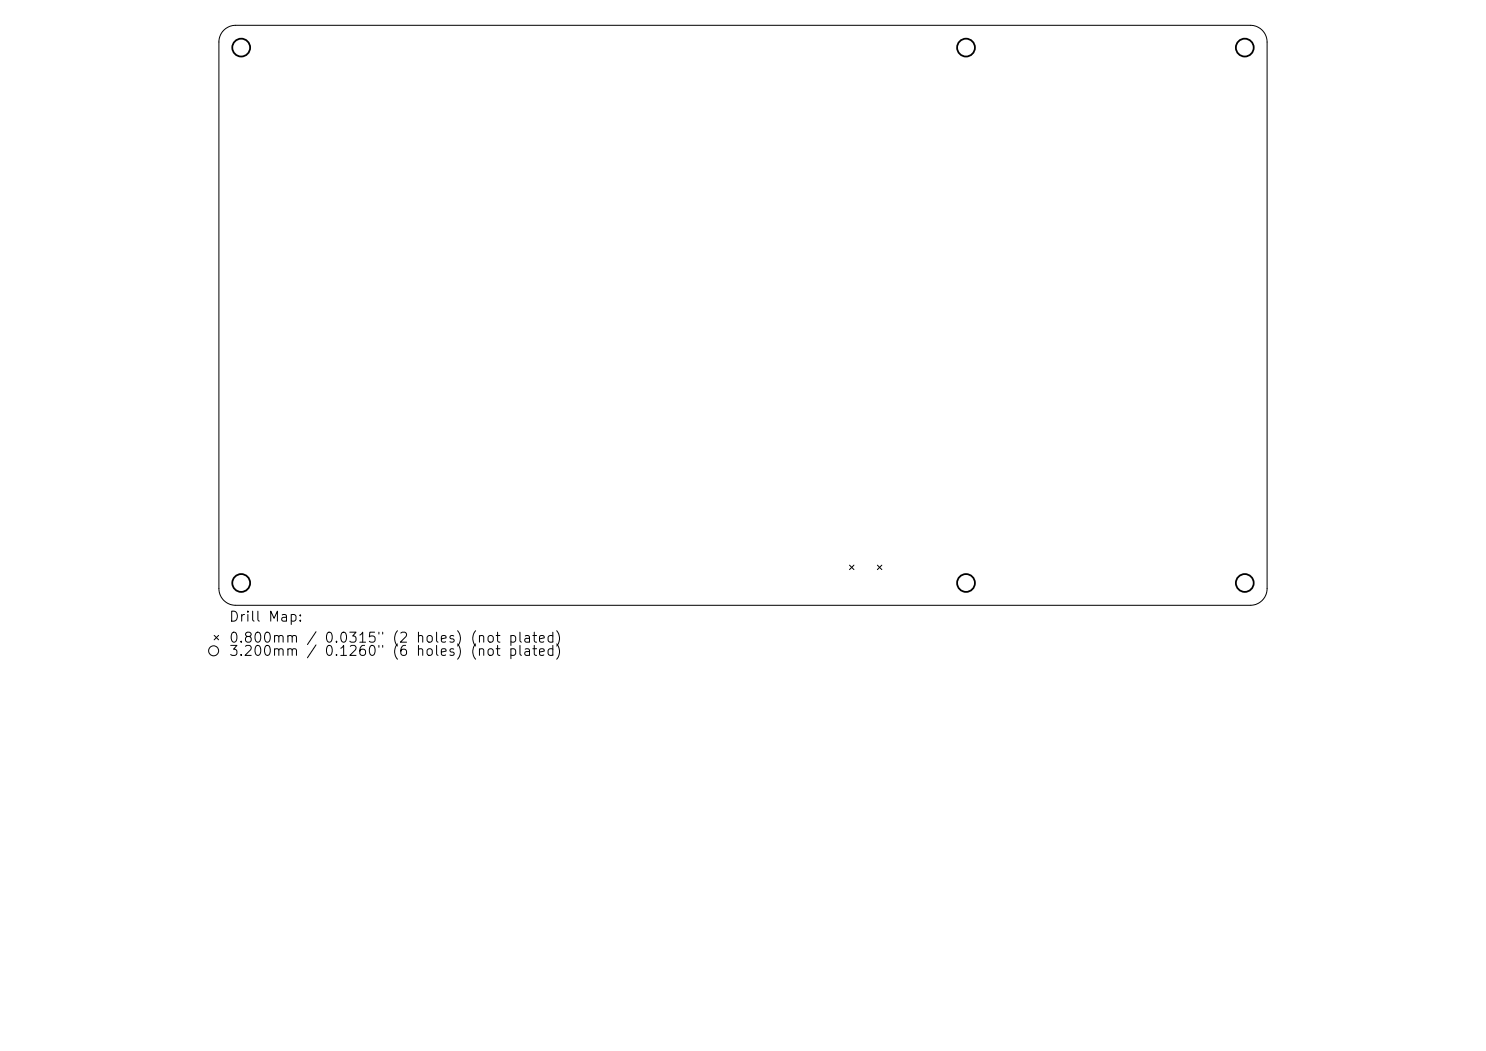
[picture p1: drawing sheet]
<svg xmlns="http://www.w3.org/2000/svg" width="297mm" height="210mm" viewBox="0 0 297 210" stroke-linecap="round" stroke-linejoin="round" font-family="sans-serif">
<defs><g id="words">
<g font-size="2">
<text x="45.6" y="124.7">Drill Map:</text>
<text x="45.6" y="128.9">0.800mm / 0.0315&quot; (2 holes) (not plated)</text>
<text x="45.6" y="131.6">3.200mm / 0.1260&quot; (6 holes) (not plated)</text>
</g>
</g></defs>
<g fill="none" stroke="#000" stroke-width=".2">
<path d="M44.7 6a3.3 3.3 0 0 1 2.4-.9h202.8a3.3 3.3 0 0 1 3.4 3.3v109.2a3.3 3.3 0 0 1-3.4 3.3h-202.8a3.3 3.3 0 0 1-3.3-3.3v-109.2a3.3 3.3 0 0 1 .9-2.4zM169.8 112.9l.9 .9M170.7 112.9l-.9 .9M175.4 112.9l.8 .9M176.2 112.9l-.8 .9M42.8 127l.9 .9M43.7 127l-.9 .9"/>
<circle cx="42.7" cy="130" r="1"/>
</g>
<g fill="none" stroke="#000" stroke-width=".36">
<circle cx="48.2" cy="9.5" r="1.78"/>
<circle cx="193.1" cy="9.5" r="1.78"/>
<circle cx="248.8" cy="9.5" r="1.78"/>
<circle cx="48.2" cy="116.5" r="1.78"/>
<circle cx="193.1" cy="116.5" r="1.78"/>
<circle cx="248.8" cy="116.5" r="1.78"/>
</g>
<use href="#words"/>
</svg>
